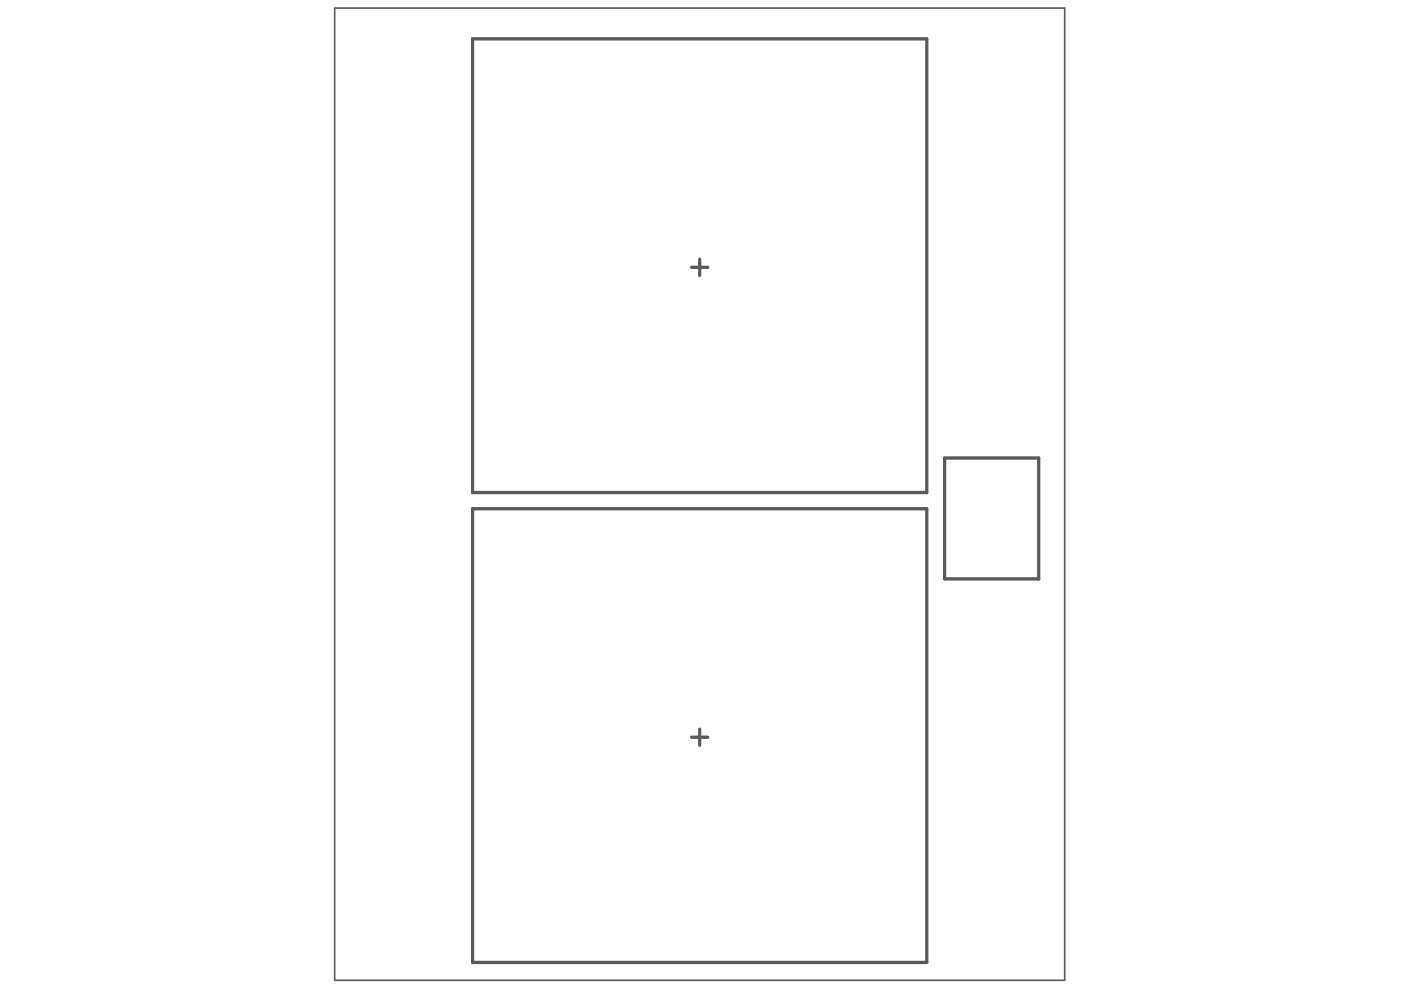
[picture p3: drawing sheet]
<svg xmlns="http://www.w3.org/2000/svg" width="297mm" height="210mm" viewBox="0 0 297 210" stroke-linecap="round" stroke-linejoin="round" font-family="sans-serif">
<path d="M100.2 8.2h96.3v96.2h-96.3zM146.6 56.7h3.5M148.3 55v3.4M200.3 97.1h19.9v25.6h-19.9zM100.2 107.9h96.3v96.2h-96.3zM146.6 156.3h3.5M148.3 154.6v3.4" fill="none" stroke="#5a5a5a" stroke-width=".7"/>
<path d="M71 1.7h154.7v206.1h-154.7z" fill="none" stroke="#5a5a5a" stroke-width=".35"/>
</svg>
